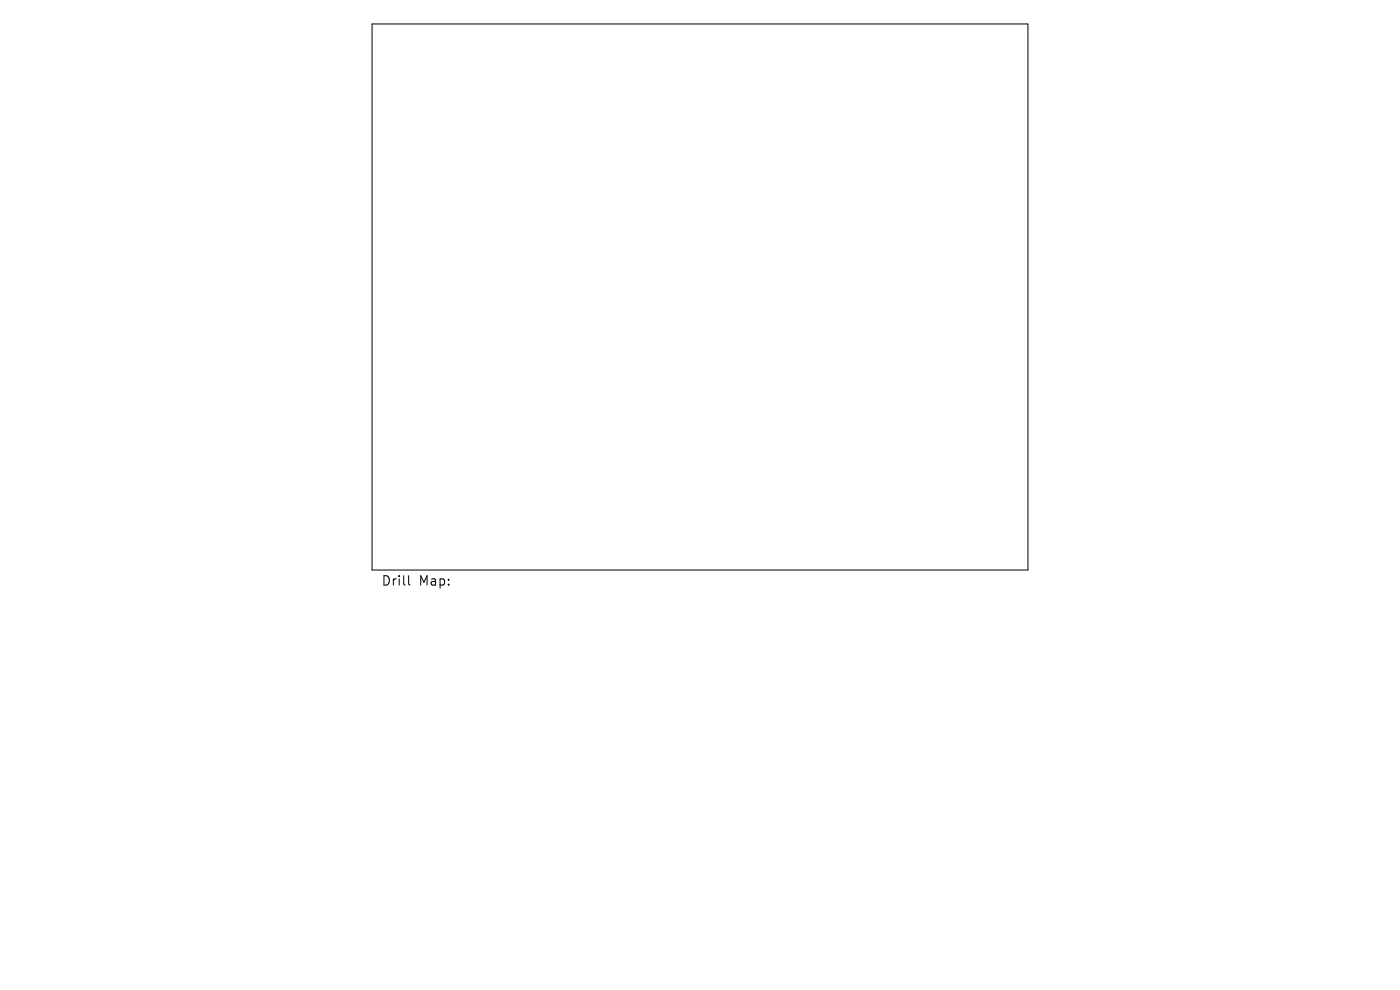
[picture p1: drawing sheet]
<svg xmlns="http://www.w3.org/2000/svg" width="297mm" height="210mm" viewBox="0 0 297 210" stroke-linecap="round" stroke-linejoin="round" font-family="sans-serif">
<defs><g id="words">
<g font-size="2.8">
<text x="80.8" y="124.5">Drill</text>
<text x="88.9" y="124.5">Map:</text>
</g>
</g></defs>
<path d="M78.9 5.1h139.2v115.8h-139.2zM86.7 122.1v1.7l.3 .3" fill="none" stroke="#000" stroke-width=".21"/>
<use href="#words"/>
</svg>
